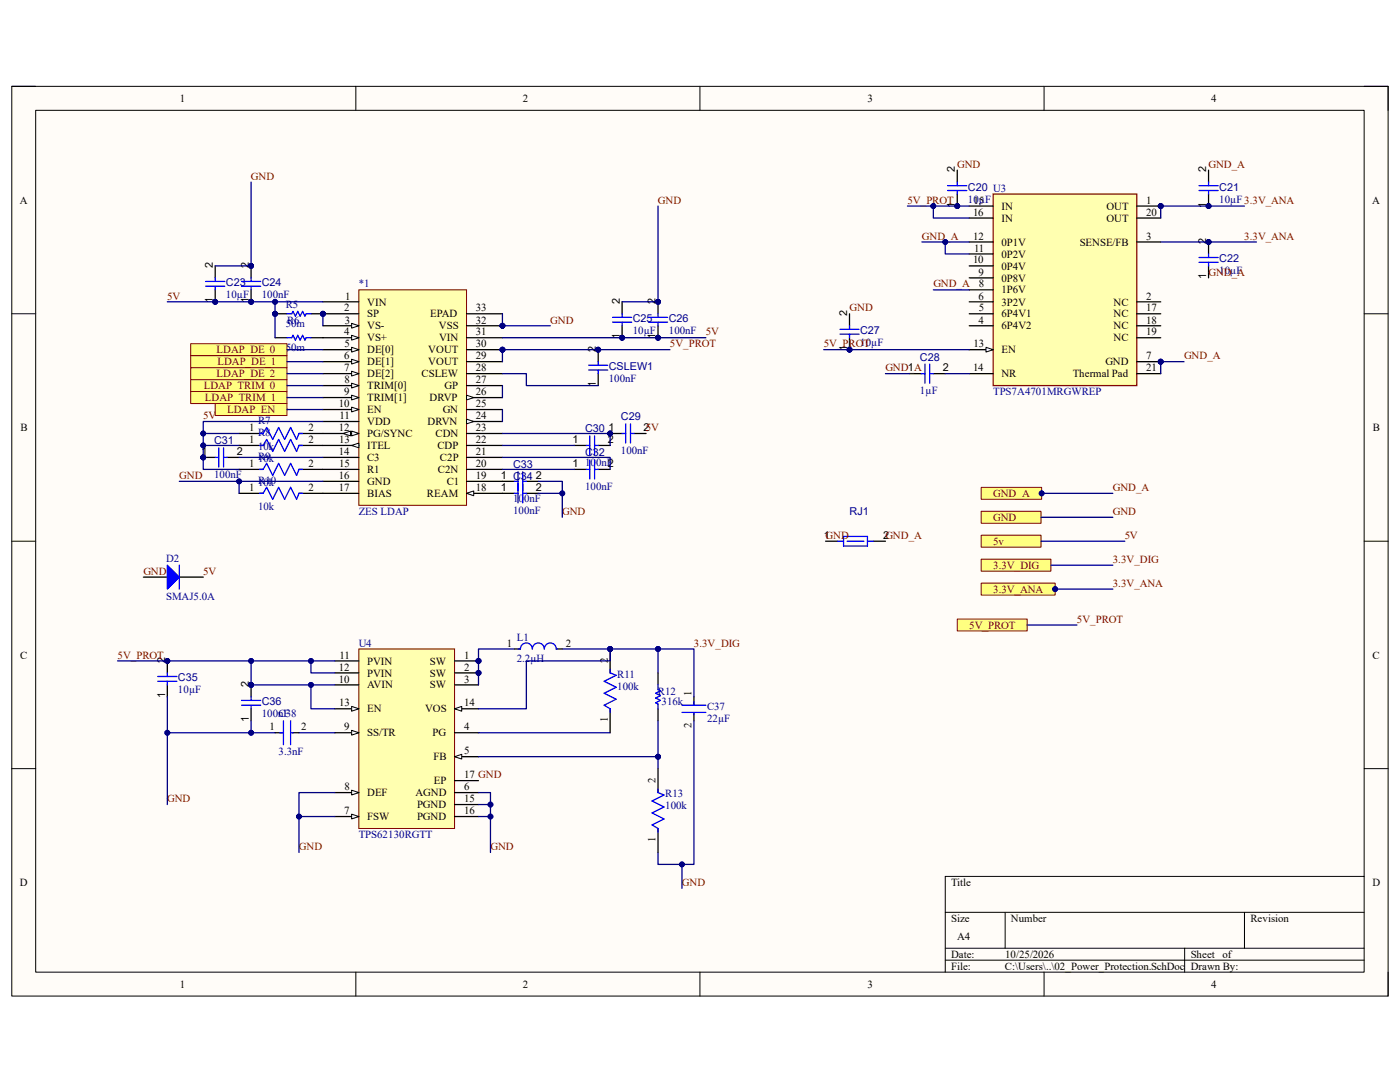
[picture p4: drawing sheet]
<svg xmlns="http://www.w3.org/2000/svg" width="279mm" height="216mm" viewBox="0 0 279 216" stroke-linecap="round" stroke-linejoin="round" font-family="sans-serif">
<defs><g id="words">
<g font-size="2.2">
<text x="35.9" y="20.4">1</text>
<text x="104.4" y="20.4">2</text>
<text x="173.1" y="20.4">3</text>
<text x="241.7" y="20.4">4</text>
<text x="190.6" y="34.4" transform="rotate(-90 190.6 34.4)">2</text>
<text x="240.7" y="34.4" transform="rotate(-90 240.7 34.4)">2</text>
<text x="3.9" y="40.6">A</text>
<text x="190.6" y="41.4" transform="rotate(-90 190.6 41.4)">1</text>
<text x="194.3" y="40.6">15</text>
<text x="199.9" y="41.9">IN</text>
<text x="220.8" y="41.9">OUT</text>
<text x="228.8" y="40.6">1</text>
<text x="240.7" y="41.4" transform="rotate(-90 240.7 41.4)">1</text>
<text x="273.9" y="40.6">A</text>
<text x="194.2" y="43.1">16</text>
<text x="194.2" y="47.8">12</text>
<text x="199.9" y="44.2">IN</text>
<text x="220.8" y="44.2">OUT</text>
<text x="228.8" y="43.1">20</text>
<text x="228.8" y="47.8">3</text>
<text x="42.5" y="53.6" transform="rotate(-90 42.5 53.6)">2</text>
<text x="49.7" y="53.6" transform="rotate(-90 49.7 53.6)">2</text>
<text x="194.2" y="52.6">10</text>
<text x="194.4" y="50.2">11</text>
<text x="199.9" y="49">0P1V</text>
<text x="199.9" y="51.4">0P2V</text>
<text x="199.9" y="53.8">0P4V</text>
<text x="215.5" y="49">SENSE/FB</text>
<text x="240.7" y="48.8" transform="rotate(-90 240.7 48.8)">2</text>
<text x="68.9" y="59.8">1</text>
<text x="195.3" y="55">9</text>
<text x="195.3" y="59.8">6</text>
<text x="195.3" y="57.4">8</text>
<text x="199.9" y="56.2">0P8V</text>
<text x="199.9" y="58.5">1P6V</text>
<text x="228.8" y="59.8">2</text>
<text x="240.7" y="55.8" transform="rotate(-90 240.7 55.8)">1</text>
<text x="42.5" y="60.5" transform="rotate(-90 42.5 60.5)">1</text>
<text x="49.7" y="60.5" transform="rotate(-90 49.7 60.5)">1</text>
<text x="68.7" y="62.1">2</text>
<text x="68.8" y="64.6">3</text>
<text x="73.3" y="61">VIN</text>
<text x="73.3" y="63.3">SP</text>
<text x="73.3" y="65.7">VS-</text>
<text x="85.9" y="63.3">EPAD</text>
<text x="87.6" y="65.7">VSS</text>
<text x="95" y="64.6">32</text>
<text x="95" y="62.1">33</text>
<text x="123.7" y="60.7" transform="rotate(-90 123.7 60.7)">2</text>
<text x="130.9" y="60.7" transform="rotate(-90 130.9 60.7)">2</text>
<text x="169.1" y="63.1" transform="rotate(-90 169.1 63.1)">2</text>
<text x="195.3" y="64.6">4</text>
<text x="195.3" y="62.1">5</text>
<text x="199.9" y="61">3P2V</text>
<text x="199.9" y="63.3">6P4V1</text>
<text x="199.9" y="65.7">6P4V2</text>
<text x="222.2" y="61">NC</text>
<text x="222.2" y="63.3">NC</text>
<text x="222.2" y="65.7">NC</text>
<text x="228.8" y="62.1">17</text>
<text x="228.8" y="64.6">18</text>
<text x="68.7" y="66.9">4</text>
<text x="68.7" y="71.7">6</text>
<text x="68.7" y="69.3">5</text>
<text x="73.3" y="68.1">VS+</text>
<text x="73.3" y="70.5">DE[0]</text>
<text x="85.5" y="70.5">VOUT</text>
<text x="87.6" y="68.1">VIN</text>
<text x="95" y="71.7">29</text>
<text x="95" y="69.3">30</text>
<text x="95" y="66.9">31</text>
<text x="118.9" y="70.2" transform="rotate(-90 118.9 70.2)">2</text>
<text x="123.7" y="67.7" transform="rotate(-90 123.7 67.7)">1</text>
<text x="130.9" y="67.7" transform="rotate(-90 130.9 67.7)">1</text>
<text x="169.1" y="70.1" transform="rotate(-90 169.1 70.1)">1</text>
<text x="194.3" y="69.3">13</text>
<text x="199.9" y="70.5">EN</text>
<text x="222.2" y="68.1">NC</text>
<text x="228.8" y="66.9">19</text>
<text x="228.8" y="71.7">7</text>
<text x="68.7" y="74.1">7</text>
<text x="68.7" y="76.5">8</text>
<text x="73.3" y="72.9">DE[1]</text>
<text x="73.3" y="75.3">DE[2]</text>
<text x="73.3" y="77.7">TRIM[0]</text>
<text x="84.1" y="75.3">CSLEW</text>
<text x="85.5" y="72.9">VOUT</text>
<text x="88.7" y="77.7">GP</text>
<text x="95" y="76.5">27</text>
<text x="95" y="74.1">28</text>
<text x="118.9" y="77.3" transform="rotate(-90 118.9 77.3)">1</text>
<text x="181.1" y="74.1">1</text>
<text x="188.2" y="74.1">2</text>
<text x="194.2" y="74.1">14</text>
<text x="199.9" y="75.3">NR</text>
<text x="214.1" y="75.3">Thermal Pad</text>
<text x="220.6" y="72.9">GND</text>
<text x="228.8" y="74.1">21</text>
<text x="67.6" y="81.3">10</text>
<text x="67.8" y="83.7">11</text>
<text x="68.7" y="78.9">9</text>
<text x="73.3" y="80.1">TRIM[1]</text>
<text x="73.3" y="82.5">EN</text>
<text x="85.7" y="80.1">DRVP</text>
<text x="88.3" y="82.5">GN</text>
<text x="95" y="83.7">24</text>
<text x="95" y="81.3">25</text>
<text x="95" y="78.9">26</text>
<text x="4.1" y="86">B</text>
<text x="49.7" y="88.4">1</text>
<text x="49.7" y="86">1</text>
<text x="61.6" y="88.4">2</text>
<text x="61.6" y="86">2</text>
<text x="67.6" y="86">12</text>
<text x="67.7" y="88.4">13</text>
<text x="73.3" y="84.8">VDD</text>
<text x="73.3" y="87.2">PG/SYNC</text>
<text x="73.3" y="89.6">ITEL</text>
<text x="85.3" y="84.8">DRVN</text>
<text x="86.9" y="87.2">CDN</text>
<text x="87.3" y="89.6">CDP</text>
<text x="95" y="88.4">22</text>
<text x="95" y="86">23</text>
<text x="114.3" y="88.4">1</text>
<text x="121.3" y="88.4">2</text>
<text x="121.5" y="86.1">1</text>
<text x="128.4" y="86.1">25V</text>
<text x="274" y="86">B</text>
<text x="40.2" y="90.8">1</text>
<text x="47.2" y="90.8">2</text>
<text x="49.7" y="93.2">1</text>
<text x="61.6" y="93.2">2</text>
<text x="67.6" y="90.8">14</text>
<text x="67.6" y="95.6">16</text>
<text x="67.7" y="93.2">15</text>
<text x="73.3" y="92">C3</text>
<text x="73.3" y="94.4">R1</text>
<text x="87.4" y="94.4">C2N</text>
<text x="87.8" y="92">C2P</text>
<text x="95" y="95.6">19</text>
<text x="95" y="93.2">20</text>
<text x="95" y="90.8">21</text>
<text x="99.9" y="95.6">1 C34</text>
<text x="106.9" y="95.6">2</text>
<text x="114.3" y="93.2">1</text>
<text x="121.3" y="93.2">2</text>
<text x="49.7" y="98">1</text>
<text x="61.6" y="98">2</text>
<text x="67.6" y="98">17</text>
<text x="73.3" y="96.8">GND</text>
<text x="73.3" y="99.2">BIAS</text>
<text x="85.2" y="99.2">REAM</text>
<text x="89.2" y="96.8">C1</text>
<text x="95" y="98">18</text>
<text x="99.9" y="98">1</text>
<text x="106.9" y="98">2</text>
<text x="164.4" y="107.5">1GND</text>
<text x="176.2" y="107.5">2GND_A</text>
<text x="4" y="131.4">C</text>
<text x="67.8" y="131.4">11</text>
<text x="92.6" y="131.4">1</text>
<text x="101.1" y="129">1</text>
<text x="112.9" y="129">2</text>
<text x="273.9" y="131.4">C</text>
<text x="32.9" y="132.3" transform="rotate(-90 32.9 132.3)">2</text>
<text x="49.7" y="137.1" transform="rotate(-90 49.7 137.1)">2</text>
<text x="67.6" y="136.2">10</text>
<text x="67.6" y="133.8">12</text>
<text x="73.3" y="137.4">AVIN</text>
<text x="73.3" y="132.6">PVIN</text>
<text x="73.3" y="135">PVIN</text>
<text x="85.8" y="132.6">SW</text>
<text x="85.8" y="135">SW</text>
<text x="85.8" y="137.4">SW</text>
<text x="92.6" y="133.8">2</text>
<text x="92.6" y="136.2">3</text>
<text x="121.3" y="132.3" transform="rotate(-90 121.3 132.3)">2</text>
<text x="32.9" y="139.4" transform="rotate(-90 32.9 139.4)">1</text>
<text x="67.7" y="141">13</text>
<text x="73.3" y="142.2">EN</text>
<text x="84.8" y="142.2">VOS</text>
<text x="92.6" y="141">14</text>
<text x="138" y="138.8" transform="rotate(-90 138 138.8)">1</text>
<text x="49.7" y="144.1" transform="rotate(-90 49.7 144.1)">1</text>
<text x="53.8" y="145.8">1</text>
<text x="60.1" y="145.8">2</text>
<text x="68.7" y="145.8">9</text>
<text x="73.3" y="146.9">SS/TR</text>
<text x="86.3" y="146.9">PG</text>
<text x="92.6" y="145.8">4</text>
<text x="121.3" y="144.1" transform="rotate(-90 121.3 144.1)">1</text>
<text x="138" y="145.3" transform="rotate(-90 138 145.3)">2</text>
<text x="86.5" y="151.7">FB</text>
<text x="92.6" y="150.5">5</text>
<text x="92.6" y="155.3">17 GND</text>
<text x="68.7" y="157.7">8</text>
<text x="73.3" y="158.9">DEF</text>
<text x="82.9" y="158.9">AGND</text>
<text x="83.2" y="161.3">PGND</text>
<text x="86.6" y="156.5">EP</text>
<text x="92.6" y="157.7">6</text>
<text x="92.6" y="160.1">15</text>
<text x="130.9" y="156.3" transform="rotate(-90 130.9 156.3)">2</text>
<text x="68.7" y="162.5">7</text>
<text x="73.3" y="163.7">FSW</text>
<text x="83.2" y="163.7">PGND</text>
<text x="92.6" y="162.5">16</text>
<text x="130.9" y="168" transform="rotate(-90 130.9 168)">1</text>
<text x="4" y="176.8">D</text>
<text x="189.8" y="176.8">Title</text>
<text x="273.9" y="176.8">D</text>
<text x="189.8" y="184">Size</text>
<text x="201.8" y="184">Number</text>
<text x="249.6" y="184">Revision</text>
<text x="189.8" y="191.1">Date:</text>
<text x="191" y="187.5">A4</text>
<text x="200.6" y="191.1">10/25/2026</text>
<text x="237.6" y="191.1">Sheet of</text>
<text x="35.9" y="197.1">1</text>
<text x="104.4" y="197.1">2</text>
<text x="173.1" y="197.1">3</text>
<text x="189.8" y="193.5">File:</text>
<text x="200.6" y="193.5">C:\Users\..\02_Power_Protection.SchDoc Drawn By:</text>
<text x="241.7" y="197.1">4</text>
</g>
<g font-size="2.2" fill="#800000">
<text x="50.1" y="35.9">GND</text>
<text x="191" y="33.5">GND</text>
<text x="241.2" y="33.5">GND_A</text>
<text x="131.3" y="40.6">GND</text>
<text x="181.1" y="40.6">5V_PROT</text>
<text x="184" y="47.8">GND_A</text>
<text x="248.3" y="47.8">3.3V_ANA</text>
<text x="33.4" y="59.8">5V</text>
<text x="186.3" y="57.4">GND_A</text>
<text x="241.2" y="55">GND_A</text>
<text x="109.8" y="64.6">GND</text>
<text x="169.5" y="62.1">GND</text>
<text x="43.2" y="70.5">LDAP_DE_0</text>
<text x="133.7" y="69.3">5V_PROT</text>
<text x="140.8" y="66.9">5V</text>
<text x="164.4" y="69.3">5V_PROT</text>
<text x="236.3" y="71.7">GND_A</text>
<text x="40.7" y="77.7">LDAP_TRIM_0</text>
<text x="43.2" y="75.3">LDAP_DE_2</text>
<text x="43.4" y="72.9">LDAP_DE_1</text>
<text x="176.7" y="74.1">GND_A</text>
<text x="40.6" y="83.7">5V</text>
<text x="40.9" y="80.1">LDAP_TRIM_1</text>
<text x="45.3" y="82.5">LDAP_EN</text>
<text x="35.8" y="95.6">GND</text>
<text x="198.2" y="99.2">GND_A</text>
<text x="222.1" y="98">GND_A</text>
<text x="112.2" y="102.7">GND</text>
<text x="198.2" y="104">GND</text>
<text x="222.1" y="102.7">GND</text>
<text x="224.5" y="107.5">5V</text>
<text x="198.2" y="108.7">5v</text>
<text x="198.2" y="113.5">3.3V_DIG</text>
<text x="222.1" y="112.3">3.3V_DIG</text>
<text x="28.6" y="114.7">GND</text>
<text x="40.6" y="114.7">5V</text>
<text x="198.2" y="118.3">3.3V_ANA</text>
<text x="222.1" y="117.1">3.3V_ANA</text>
<text x="193.4" y="125.4">5V_PROT</text>
<text x="214.9" y="124.2">5V_PROT</text>
<text x="23.5" y="131.4">5V_PROT</text>
<text x="138.5" y="129">3.3V_DIG</text>
<text x="33.4" y="160.1">GND</text>
<text x="59.6" y="169.6">GND</text>
<text x="97.9" y="169.6">GND</text>
<text x="136.1" y="176.8">GND</text>
</g>
<g font-size="2.2" fill="#000080">
<text x="193.2" y="40.4">10µF</text>
<text x="193.2" y="38.1">C20 U3</text>
<text x="243.3" y="40.4">10µF3.3V_ANA</text>
<text x="243.3" y="38.1">C21</text>
<text x="243.3" y="52.4">C22</text>
<text x="45.1" y="59.5">10µF</text>
<text x="45.1" y="57.2">C23</text>
<text x="52.2" y="59.5">100nF</text>
<text x="52.2" y="57.2">C24</text>
<text x="71.6" y="57.4">*1</text>
<text x="243.3" y="54.7">10µF</text>
<text x="57" y="65.2">50m</text>
<text x="57" y="61.4">R5</text>
<text x="57.3" y="64.6">R6</text>
<text x="126.3" y="64.3">C25</text>
<text x="133.5" y="64.3">C26</text>
<text x="57" y="70">50m</text>
<text x="126.3" y="66.7">10µF</text>
<text x="133.5" y="66.7">100nF</text>
<text x="171.7" y="69.1">10µF</text>
<text x="171.7" y="66.7">C27</text>
<text x="183.6" y="72">C28</text>
<text x="121.5" y="76.2">100nF</text>
<text x="121.5" y="73.9">CSLEW1</text>
<text x="123.9" y="83.9">C29</text>
<text x="183.6" y="78.6">1µF</text>
<text x="198.2" y="78.9">TPS7A4701MRGWREP</text>
<text x="42.7" y="88.7">C31</text>
<text x="51.5" y="87">R8</text>
<text x="51.5" y="89.9">10k</text>
<text x="51.5" y="84.6">R7</text>
<text x="116.8" y="86.3">C30</text>
<text x="42.7" y="95.3">100nF</text>
<text x="51.5" y="91.8">R9</text>
<text x="51.5" y="92.2">10k</text>
<text x="102.4" y="93.5">C33</text>
<text x="116.8" y="93">100nF</text>
<text x="116.8" y="91.1">C32</text>
<text x="123.9" y="90.6">100nF</text>
<text x="51.5" y="97">10k</text>
<text x="51.5" y="101.8">10k</text>
<text x="51.5" y="96.6">R10</text>
<text x="102.4" y="100.1">100nF</text>
<text x="116.8" y="97.7">100nF</text>
<text x="71.6" y="102.7">ZES LDAP</text>
<text x="102.4" y="102.5">100nF</text>
<text x="169.5" y="102.8">RJ1</text>
<text x="33.1" y="112.1">D2</text>
<text x="33.1" y="119.7">SMAJ5.0A</text>
<text x="71.6" y="129">U4</text>
<text x="103.1" y="127.8">L1</text>
<text x="35.5" y="136">C35</text>
<text x="103.1" y="132.1">2.2µH</text>
<text x="123.2" y="137.6">100k</text>
<text x="123.2" y="135.3">R11</text>
<text x="35.5" y="138.3">10µF</text>
<text x="52.2" y="143.1">100nF</text>
<text x="52.2" y="140.8">C36</text>
<text x="55.6" y="143.1">C38</text>
<text x="131.3" y="138.6">R12</text>
<text x="132" y="140.7">316k</text>
<text x="141.1" y="141.7">C37</text>
<text x="141.1" y="144.1">22µF</text>
<text x="55.6" y="150.7">3.3nF</text>
<text x="132.8" y="161.5">100k</text>
<text x="132.8" y="159.1">R13</text>
<text x="71.6" y="167.3">TPS62130RGTT</text>
</g>
</g></defs>
<path d="M2.3 17.2h274.7v181.6h-274.7z" fill-rule="evenodd" fill="#fffcf8"/>
<path d="M2.3 17.2h274.7v181.6h-274.7z" fill="none" stroke="#000" stroke-width=".2"/>
<path d="M7.1 22h265.1v172h-265.1z" fill-rule="evenodd" fill="#fffcf8"/>
<g fill="none" stroke="#000" stroke-width=".2">
<path d="M2.3 17.2h4.8M71 17.2v4.8M139.7 17.2v4.8M208.4 17.2v4.8M272.2 17.2h4.8v4.8M7.1 22h265.1v172h-265.1zM2.3 62.6h4.8M272.2 62.6h4.8M2.3 108h4.8M272.2 108h4.8M2.3 153.4h4.8M272.2 153.4h4.8"/>
<path d="M272.2 174.9h-83.6v19.1M71 194v4.8M139.7 194v4.8M188.6 182h83.6M188.6 189.2h83.6M188.6 191.6h83.6M200.6 182v7.2M208.4 194v4.8M236.4 189.2v4.8M248.4 182v7.2M277 194v4.8"/>
</g>
<circle cx="64.4" cy="62.6" r=".48" fill="#000080"/>
<circle cx="64.4" cy="62.6" r=".48" fill="none" stroke="#000080" stroke-width=".2"/>
<circle cx="100.3" cy="69.8" r=".48" fill="#000080"/>
<circle cx="100.3" cy="69.8" r=".48" fill="none" stroke="#000080" stroke-width=".2"/>
<circle cx="100.3" cy="65" r=".48" fill="#000080"/>
<circle cx="100.3" cy="65" r=".48" fill="none" stroke="#000080" stroke-width=".2"/>
<path d="M71.6 57.8h21.5v43h-21.5z" fill-rule="evenodd" fill="#ffffb0"/>
<path d="M71.6 57.8h21.5v43h-21.5z" fill="none" stroke="#800000" stroke-width=".2"/>
<path d="M64.4 60.2h7.2M64.4 62.6h7.2" fill="none" stroke="#000" stroke-width=".25"/>
<circle cx="64.4" cy="62.6" r=".48" fill="#000080"/>
<circle cx="64.4" cy="62.6" r=".48" fill="none" stroke="#000080" stroke-width=".2"/>
<path d="M64.4 65h7.2" fill="none" stroke="#000" stroke-width=".25"/>
<path d="M70.2 64.5l1.4 .5-1.4 .5z" fill="#f8fcff"/>
<path d="M70.2 64.5l1.4 .5-1.4 .5z" fill="none" stroke="#000" stroke-width=".2"/>
<path d="M64.4 67.4h7.2" fill="none" stroke="#000" stroke-width=".25"/>
<path d="M70.2 66.9l1.4 .5-1.4 .5z" fill="#f8fcff"/>
<path d="M70.2 66.9l1.4 .5-1.4 .5z" fill="none" stroke="#000" stroke-width=".2"/>
<path d="M64.4 69.8h7.2" fill="none" stroke="#000" stroke-width=".25"/>
<path d="M70.2 69.3l1.4 .5-1.4 .5z" fill="#f8fcff"/>
<path d="M70.2 69.3l1.4 .5-1.4 .5z" fill="none" stroke="#000" stroke-width=".2"/>
<path d="M64.4 72.2h7.2" fill="none" stroke="#000" stroke-width=".25"/>
<path d="M70.2 71.7l1.4 .5-1.4 .4z" fill="#f8fcff"/>
<path d="M70.2 71.7l1.4 .5-1.4 .4z" fill="none" stroke="#000" stroke-width=".2"/>
<path d="M64.4 74.6h7.2" fill="none" stroke="#000" stroke-width=".25"/>
<path d="M70.2 74.1l1.4 .5-1.4 .4z" fill="#f8fcff"/>
<path d="M70.2 74.1l1.4 .5-1.4 .4z" fill="none" stroke="#000" stroke-width=".2"/>
<path d="M64.4 76.9h7.2" fill="none" stroke="#000" stroke-width=".25"/>
<path d="M70.2 76.5l1.4 .4-1.4 .5z" fill="#f8fcff"/>
<path d="M70.2 76.5l1.4 .4-1.4 .5z" fill="none" stroke="#000" stroke-width=".2"/>
<path d="M64.4 79.3h7.2" fill="none" stroke="#000" stroke-width=".25"/>
<path d="M70.2 78.9l1.4 .4-1.4 .5z" fill="#f8fcff"/>
<path d="M70.2 78.9l1.4 .4-1.4 .5z" fill="none" stroke="#000" stroke-width=".2"/>
<path d="M64.4 81.7h7.2" fill="none" stroke="#000" stroke-width=".25"/>
<path d="M70.2 81.2l1.4 .5-1.4 .5z" fill="#f8fcff"/>
<path d="M70.2 81.2l1.4 .5-1.4 .5z" fill="none" stroke="#000" stroke-width=".2"/>
<path d="M64.4 84.1h7.2M64.4 86.5h7.2" fill="none" stroke="#000" stroke-width=".25"/>
<path d="M70.2 86l1.4 .5-1.4 .5z" fill="#f8fcff"/>
<path d="M70.2 86l1.4 .5-1.4 .5z" fill="none" stroke="#000" stroke-width=".2"/>
<path d="M68.5 86.5l1.4-.5v1z" fill="#f8fcff"/>
<path d="M68.5 86.5l1.4-.5v1z" fill="none" stroke="#000" stroke-width=".2"/>
<path d="M64.4 88.9h7.2" fill="none" stroke="#000" stroke-width=".25"/>
<path d="M70.2 88.9l1.4-.5v1z" fill="#f8fcff"/>
<path d="M70.2 88.9l1.4-.5v1z" fill="none" stroke="#000" stroke-width=".2"/>
<path d="M64.4 91.3h7.2M64.4 93.7h7.2M64.4 96h7.2M64.4 98.4h7.2M93.1 98.4h7.2" fill="none" stroke="#000" stroke-width=".25"/>
<path d="M93.1 98.4l1.4-.4v.9z" fill="#f8fcff"/>
<path d="M93.1 98.4l1.4-.4v.9z" fill="none" stroke="#000" stroke-width=".2"/>
<path d="M93.1 96h7.2M93.1 93.7h7.2M93.1 91.3h7.2M93.1 88.9h7.2M93.1 86.5h7.2M93.1 84.1h7.2" fill="none" stroke="#000" stroke-width=".25"/>
<path d="M93.1 83.6l1.4 .5-1.4 .5z" fill="#f8fcff"/>
<path d="M93.1 83.6l1.4 .5-1.4 .5z" fill="none" stroke="#000" stroke-width=".2"/>
<path d="M93.1 79.3h7.2M93.1 81.7h7.2" fill="none" stroke="#000" stroke-width=".25"/>
<path d="M93.1 78.9l1.4 .4-1.4 .5z" fill="#f8fcff"/>
<path d="M93.1 78.9l1.4 .4-1.4 .5z" fill="none" stroke="#000" stroke-width=".2"/>
<path d="M93.1 76.9h7.2M93.1 74.6h7.2M93.1 72.2h7.2M93.1 69.8h7.2" fill="none" stroke="#000" stroke-width=".25"/>
<circle cx="100.3" cy="69.8" r=".48" fill="#000080"/>
<circle cx="100.3" cy="69.8" r=".48" fill="none" stroke="#000080" stroke-width=".2"/>
<path d="M93.1 67.4h7.2M93.1 65h7.2" fill="none" stroke="#000" stroke-width=".25"/>
<circle cx="100.3" cy="65" r=".48" fill="#000080"/>
<circle cx="100.3" cy="65" r=".48" fill="none" stroke="#000080" stroke-width=".2"/>
<path d="M93.1 62.6h7.2" fill="none" stroke="#000" stroke-width=".25"/>
<circle cx="42.9" cy="60.2" r=".48" fill="#000080"/>
<circle cx="42.9" cy="60.2" r=".48" fill="none" stroke="#000080" stroke-width=".2"/>
<path d="M42.9 57.8v2.4" fill="none" stroke="#000" stroke-width=".25"/>
<circle cx="42.9" cy="60.2" r=".48" fill="#000080"/>
<circle cx="42.9" cy="60.2" r=".48" fill="none" stroke="#000080" stroke-width=".2"/>
<path d="M42.9 53.1v2.3" fill="none" stroke="#000" stroke-width=".25"/>
<path d="M41 56.2h3.9M41 57.1h3.9M42.9 55.4v.8M42.9 57.1v.7" fill="none" stroke="#00f" stroke-width=".25"/>
<circle cx="124.2" cy="67.4" r=".48" fill="#000080"/>
<circle cx="124.2" cy="67.4" r=".48" fill="none" stroke="#000080" stroke-width=".2"/>
<path d="M124.2 65v2.4" fill="none" stroke="#000" stroke-width=".25"/>
<circle cx="124.2" cy="67.4" r=".48" fill="#000080"/>
<circle cx="124.2" cy="67.4" r=".48" fill="none" stroke="#000080" stroke-width=".2"/>
<path d="M124.2 60.2v2.4M114.6 88.9h2.4M114.6 93.7h2.4M119.4 88.9h2.4M119.4 93.7h2.4" fill="none" stroke="#000" stroke-width=".25"/>
<path d="M122.2 63.3h3.9M122.2 64.3h3.9M124.2 62.6v.7M124.2 64.3v.7M117 88.9h.7M117 93.7h.7M117.7 87v3.8M117.7 91.8v3.8M118.7 87v3.8M118.7 91.8v3.8M118.7 88.9h.7M118.7 93.7h.7" fill="none" stroke="#00f" stroke-width=".25"/>
<circle cx="40.6" cy="91.3" r=".48" fill="#000080"/>
<circle cx="40.6" cy="91.3" r=".48" fill="none" stroke="#000080" stroke-width=".2"/>
<path d="M40.6 91.3h2.3" fill="none" stroke="#000" stroke-width=".25"/>
<circle cx="40.6" cy="91.3" r=".48" fill="#000080"/>
<circle cx="40.6" cy="91.3" r=".48" fill="none" stroke="#000080" stroke-width=".2"/>
<path d="M45.3 91.3h2.4" fill="none" stroke="#000" stroke-width=".25"/>
<path d="M42.9 91.3h.8M43.7 89.4v3.8M44.6 89.4v3.8M44.6 91.3h.7" fill="none" stroke="#00f" stroke-width=".25"/>
<circle cx="119.4" cy="69.8" r=".48" fill="#000080"/>
<circle cx="119.4" cy="69.8" r=".48" fill="none" stroke="#000080" stroke-width=".2"/>
<path d="M119.4 69.8v2.4M119.4 74.6v2.3" fill="none" stroke="#000" stroke-width=".25"/>
<circle cx="119.4" cy="69.8" r=".48" fill="#000080"/>
<circle cx="119.4" cy="69.8" r=".48" fill="none" stroke="#000080" stroke-width=".2"/>
<path d="M57.3 67.4h.9l.3-.5 .4 1 .5-1 .5 1 .5-1 .5 1 .2-.5h1M117.5 72.9h3.8M117.5 73.8h3.8M119.4 72.2v.7M119.4 73.8v.8M51.8 93.7h.7l.7-1.2 1.2 2.4 1.2-2.4 1.2 2.4 1.2-2.4 1.2 2.4 .5-1.2h.7M51.8 88.9h.7l.7-1.2 1.2 2.4 1.2-2.4 1.2 2.4 1.2-2.4 1.2 2.4 .5-1.2h.7M51.8 86.5h.7l.7-1.2 1.2 2.4 1.2-2.4 1.2 2.4 1.2-2.4 1.2 2.4 .5-1.2h.7" fill="none" stroke="#00f" stroke-width=".25"/>
<path d="M54.9 67.4h2.4M62.1 67.4h2.3M47.7 93.7h4.8M47.7 88.9h4.8M47.7 86.5h4.8M59.7 93.7h4.7M59.7 88.9h4.7M59.7 86.5h4.7" fill="none" stroke="#000" stroke-width=".25"/>
<circle cx="64.4" cy="62.6" r=".48" fill="#000080"/>
<circle cx="64.4" cy="62.6" r=".48" fill="none" stroke="#000080" stroke-width=".2"/>
<circle cx="54.9" cy="62.6" r=".48" fill="#000080"/>
<circle cx="54.9" cy="62.6" r=".48" fill="none" stroke="#000080" stroke-width=".2"/>
<path d="M62.1 62.6h2.3" fill="none" stroke="#000" stroke-width=".25"/>
<circle cx="64.4" cy="62.6" r=".48" fill="#000080"/>
<circle cx="64.4" cy="62.6" r=".48" fill="none" stroke="#000080" stroke-width=".2"/>
<path d="M54.9 62.6h2.4" fill="none" stroke="#000" stroke-width=".25"/>
<circle cx="54.9" cy="62.6" r=".48" fill="#000080"/>
<circle cx="54.9" cy="62.6" r=".48" fill="none" stroke="#000080" stroke-width=".2"/>
<path d="M57.3 62.6h.9l.3-.5 .4 1 .5-1 .5 1 .5-1 .5 1 .2-.5h1M51.8 98.4h.7l.7-1.2 1.2 2.4 1.2-2.4 1.2 2.4 1.2-2.4 1.2 2.4 .5-1.2h.7M102.7 98.4h.7M102.7 96h.7M103.4 94.1v6.3M104.3 98.4h.8M104.3 94.1v6.3M104.3 96h.8" fill="none" stroke="#00f" stroke-width=".25"/>
<path d="M47.7 98.4h4.8M59.7 98.4h4.7M100.3 98.4h2.4M100.3 96h2.4M105.1 98.4h2.3M105.1 96h2.3" fill="none" stroke="#000" stroke-width=".25"/>
<circle cx="131.3" cy="67.4" r=".48" fill="#000080"/>
<circle cx="131.3" cy="67.4" r=".48" fill="none" stroke="#000080" stroke-width=".2"/>
<circle cx="131.3" cy="60.2" r=".48" fill="#000080"/>
<circle cx="131.3" cy="60.2" r=".48" fill="none" stroke="#000080" stroke-width=".2"/>
<path d="M131.3 65v2.4" fill="none" stroke="#000" stroke-width=".25"/>
<circle cx="131.3" cy="67.4" r=".48" fill="#000080"/>
<circle cx="131.3" cy="67.4" r=".48" fill="none" stroke="#000080" stroke-width=".2"/>
<path d="M131.3 60.2v2.4" fill="none" stroke="#000" stroke-width=".25"/>
<circle cx="131.3" cy="60.2" r=".48" fill="#000080"/>
<circle cx="131.3" cy="60.2" r=".48" fill="none" stroke="#000080" stroke-width=".2"/>
<path d="M129.4 63.3h3.8M129.4 64.3h3.8M131.3 62.6v.7M131.3 64.3v.7" fill="none" stroke="#00f" stroke-width=".25"/>
<circle cx="50.1" cy="60.2" r=".48" fill="#000080"/>
<circle cx="50.1" cy="60.2" r=".48" fill="none" stroke="#000080" stroke-width=".2"/>
<circle cx="50.1" cy="53.1" r=".48" fill="#000080"/>
<circle cx="50.1" cy="53.1" r=".48" fill="none" stroke="#000080" stroke-width=".2"/>
<path d="M50.1 57.8v2.4" fill="none" stroke="#000" stroke-width=".25"/>
<circle cx="50.1" cy="60.2" r=".48" fill="#000080"/>
<circle cx="50.1" cy="60.2" r=".48" fill="none" stroke="#000080" stroke-width=".2"/>
<path d="M50.1 53.1v2.3" fill="none" stroke="#000" stroke-width=".25"/>
<circle cx="50.1" cy="53.1" r=".48" fill="#000080"/>
<circle cx="50.1" cy="53.1" r=".48" fill="none" stroke="#000080" stroke-width=".2"/>
<path d="M48.2 56.2h3.8M48.2 57.1h3.8M50.1 55.4v.8M50.1 57.1v.7" fill="none" stroke="#00f" stroke-width=".25"/>
<circle cx="95.5" cy="131.9" r=".48" fill="#000080"/>
<circle cx="95.5" cy="131.9" r=".48" fill="none" stroke="#000080" stroke-width=".2"/>
<circle cx="95.5" cy="134.3" r=".48" fill="#000080"/>
<circle cx="95.5" cy="134.3" r=".48" fill="none" stroke="#000080" stroke-width=".2"/>
<path d="M71.6 129.5h19.1v35.8h-19.1z" fill-rule="evenodd" fill="#ffffb0"/>
<path d="M71.6 129.5h19.1v35.8h-19.1z" fill="none" stroke="#800000" stroke-width=".2"/>
<path d="M90.7 131.9h4.8" fill="none" stroke="#000" stroke-width=".25"/>
<circle cx="95.5" cy="131.9" r=".48" fill="#000080"/>
<circle cx="95.5" cy="131.9" r=".48" fill="none" stroke="#000080" stroke-width=".2"/>
<path d="M90.7 134.3h4.8" fill="none" stroke="#000" stroke-width=".25"/>
<circle cx="95.5" cy="134.3" r=".48" fill="#000080"/>
<circle cx="95.5" cy="134.3" r=".48" fill="none" stroke="#000080" stroke-width=".2"/>
<path d="M90.7 136.7h4.8M90.7 146.2h4.8M90.7 151h4.8" fill="none" stroke="#000" stroke-width=".25"/>
<path d="M90.7 151l1.4-.5v1z" fill="#f8fcff"/>
<path d="M90.7 151l1.4-.5v1z" fill="none" stroke="#000" stroke-width=".2"/>
<path d="M90.7 158.2h4.8M66.8 162.9h4.8" fill="none" stroke="#000" stroke-width=".25"/>
<path d="M70.2 162.5l1.4 .4-1.4 .5z" fill="#f8fcff"/>
<path d="M70.2 162.5l1.4 .4-1.4 .5z" fill="none" stroke="#000" stroke-width=".2"/>
<path d="M66.8 158.2h4.8" fill="none" stroke="#000" stroke-width=".25"/>
<path d="M70.2 157.7l1.4 .5-1.4 .4z" fill="#f8fcff"/>
<path d="M70.2 157.7l1.4 .5-1.4 .4z" fill="none" stroke="#000" stroke-width=".2"/>
<path d="M66.8 146.2h4.8" fill="none" stroke="#000" stroke-width=".25"/>
<path d="M70.2 145.7l1.4 .5-1.4 .5z" fill="#f8fcff"/>
<path d="M70.2 145.7l1.4 .5-1.4 .5z" fill="none" stroke="#000" stroke-width=".2"/>
<path d="M66.8 136.7h4.8M66.8 131.9h4.8M66.8 134.3h4.8M66.8 141.4h4.8" fill="none" stroke="#000" stroke-width=".25"/>
<path d="M70.2 141l1.4 .4-1.4 .5z" fill="#f8fcff"/>
<path d="M70.2 141l1.4 .4-1.4 .5z" fill="none" stroke="#000" stroke-width=".2"/>
<path d="M90.7 141.4h4.8" fill="none" stroke="#000" stroke-width=".25"/>
<path d="M90.7 141.4l1.4-.4v.9z" fill="#f8fcff"/>
<path d="M90.7 141.4l1.4-.4v.9z" fill="none" stroke="#000" stroke-width=".2"/>
<path d="M102.7 129.5h1.2M111 129.5h1.2M90.7 155.8h4.8M90.7 160.5h4.8M90.7 162.9h4.8" fill="none" stroke="#000" stroke-width=".25"/>
<path d="M103.4 129.5h.5a1.19 1.19 0 0 1 1.1-1.2 1.19 1.19 0 0 1 1.2 1.2 1.2 1.2 0 0 1 1.2-1.2 1.2 1.2 0 0 1 1.2 1.2 1.19 1.19 0 0 1 1.2-1.2 1.19 1.19 0 0 1 1.2 1.2h.3" fill="none" stroke="#00f" stroke-width=".25"/>
<circle cx="50.1" cy="136.7" r=".48" fill="#000080"/>
<circle cx="50.1" cy="136.7" r=".48" fill="none" stroke="#000080" stroke-width=".2"/>
<path d="M50.1 136.7v2.3M50.1 141.4v2.4" fill="none" stroke="#000" stroke-width=".25"/>
<circle cx="50.1" cy="136.7" r=".48" fill="#000080"/>
<circle cx="50.1" cy="136.7" r=".48" fill="none" stroke="#000080" stroke-width=".2"/>
<path d="M48.2 139.8h3.8M50.1 139v.8M48.2 140.7h3.8M50.1 140.7v.7" fill="none" stroke="#00f" stroke-width=".25"/>
<circle cx="33.4" cy="131.9" r=".48" fill="#000080"/>
<circle cx="33.4" cy="131.9" r=".48" fill="none" stroke="#000080" stroke-width=".2"/>
<path d="M33.4 131.9v2.4M33.4 136.7v2.3" fill="none" stroke="#000" stroke-width=".25"/>
<circle cx="33.4" cy="131.9" r=".48" fill="#000080"/>
<circle cx="33.4" cy="131.9" r=".48" fill="none" stroke="#000080" stroke-width=".2"/>
<path d="M31.5 135h3.8M31.5 135.9h3.8M33.4 134.3v.7M33.4 135.9v.8M55.8 146.2h.8M56.6 143.8v4.8M58 143.8v4.8M58.2 146.2h.3M136.1 140.7h4.8M136.1 142.2h4.8M138.5 140v.7M138.5 142.4v.2" fill="none" stroke="#00f" stroke-width=".25"/>
<path d="M138.5 139v1.7M54.9 146.2h1.7M58.2 146.2h1.5M138.5 142.4v1.4" fill="none" stroke="#000" stroke-width=".25"/>
<circle cx="121.8" cy="129.5" r=".48" fill="#000080"/>
<circle cx="121.8" cy="129.5" r=".48" fill="none" stroke="#000080" stroke-width=".2"/>
<path d="M121.8 129.5v4.8M121.8 141.4v4.8" fill="none" stroke="#000" stroke-width=".25"/>
<circle cx="121.8" cy="129.5" r=".48" fill="#000080"/>
<circle cx="121.8" cy="129.5" r=".48" fill="none" stroke="#000080" stroke-width=".2"/>
<path d="M121.8 133.6v.7l1.2 .4-2.4 1.2 2.4 1.2-2.4 1.2 2.4 1.2-2.4 1.2 1.2 .7v.8M131.3 136.7v.9l.5 .2-1 .5 1 .5-1 .5 1 .5-1 .4 .5 .3v.9M131.3 157.4v.8l1.2 .4-2.4 1.2 2.4 1.2-2.4 1.2 2.4 1.2-2.4 1.2 1.2 .7v.7" fill="none" stroke="#00f" stroke-width=".25"/>
<path d="M131.3 134.3v2.4M131.3 141.4v2.4M131.3 153.4v4.8M131.3 165.3v4.8" fill="none" stroke="#000" stroke-width=".25"/>
<circle cx="231.6" cy="41.1" r=".48" fill="#000080"/>
<circle cx="231.6" cy="41.1" r=".48" fill="none" stroke="#000080" stroke-width=".2"/>
<circle cx="231.6" cy="72.2" r=".48" fill="#000080"/>
<circle cx="231.6" cy="72.2" r=".48" fill="none" stroke="#000080" stroke-width=".2"/>
<path d="M198.2 38.7h28.7v38.2h-28.7z" fill-rule="evenodd" fill="#ffffb0"/>
<path d="M198.2 38.7h28.7v38.2h-28.7z" fill="none" stroke="#800000" stroke-width=".25"/>
<path d="M226.9 41.1h4.7" fill="none" stroke="#000" stroke-width=".25"/>
<circle cx="231.6" cy="41.1" r=".48" fill="#000080"/>
<circle cx="231.6" cy="41.1" r=".48" fill="none" stroke="#000080" stroke-width=".2"/>
<path d="M193.4 43.5h4.8M193.4 41.1h4.8M193.4 48.3h4.8M193.4 50.7h4.8M193.4 53.1h4.8M193.4 55.4h4.8M193.4 57.8h4.8M226.9 43.5h4.7M193.4 60.2h4.8M193.4 62.6h4.8M193.4 65h4.8M193.4 69.8h4.8" fill="none" stroke="#000" stroke-width=".25"/>
<path d="M196.8 69.3l1.4 .5-1.4 .5z" fill="#f8fcff"/>
<path d="M196.8 69.3l1.4 .5-1.4 .5z" fill="none" stroke="#000" stroke-width=".2"/>
<path d="M226.9 48.3h4.7M193.4 74.6h4.8M226.9 74.6h4.7M226.9 60.2h4.7M226.9 62.6h4.7M226.9 65h4.7M226.9 67.4h4.7M226.9 72.2h4.7" fill="none" stroke="#000" stroke-width=".25"/>
<circle cx="231.6" cy="72.2" r=".48" fill="#000080"/>
<circle cx="231.6" cy="72.2" r=".48" fill="none" stroke="#000080" stroke-width=".2"/>
<path d="M181.5 74.6h2.4M186.3 74.6h2.3" fill="none" stroke="#000" stroke-width=".25"/>
<path d="M183.9 74.6h.7M184.6 72.6v3.9M185.5 72.6v3.9M185.5 74.6h.8" fill="none" stroke="#00f" stroke-width=".25"/>
<circle cx="191" cy="41.1" r=".48" fill="#000080"/>
<circle cx="191" cy="41.1" r=".48" fill="none" stroke="#000080" stroke-width=".2"/>
<path d="M191 38.7v2.4" fill="none" stroke="#000" stroke-width=".25"/>
<circle cx="191" cy="41.1" r=".48" fill="#000080"/>
<circle cx="191" cy="41.1" r=".48" fill="none" stroke="#000080" stroke-width=".2"/>
<path d="M191 34v2.3" fill="none" stroke="#000" stroke-width=".25"/>
<path d="M189.1 37.1h3.8M189.1 38h3.8M191 36.3v.8M191 38v.7" fill="none" stroke="#00f" stroke-width=".25"/>
<circle cx="169.5" cy="69.8" r=".48" fill="#000080"/>
<circle cx="169.5" cy="69.8" r=".48" fill="none" stroke="#000080" stroke-width=".2"/>
<path d="M169.5 67.4v2.4" fill="none" stroke="#000" stroke-width=".25"/>
<circle cx="169.5" cy="69.8" r=".48" fill="#000080"/>
<circle cx="169.5" cy="69.8" r=".48" fill="none" stroke="#000080" stroke-width=".2"/>
<path d="M169.5 62.6v2.4" fill="none" stroke="#000" stroke-width=".25"/>
<path d="M167.6 65.7h3.8M167.6 66.7h3.8M169.5 65v.7M169.5 66.7v.7" fill="none" stroke="#00f" stroke-width=".25"/>
<circle cx="241.2" cy="41.1" r=".48" fill="#000080"/>
<circle cx="241.2" cy="41.1" r=".48" fill="none" stroke="#000080" stroke-width=".2"/>
<path d="M241.2 38.7v2.4" fill="none" stroke="#000" stroke-width=".25"/>
<circle cx="241.2" cy="41.1" r=".48" fill="#000080"/>
<circle cx="241.2" cy="41.1" r=".48" fill="none" stroke="#000080" stroke-width=".2"/>
<path d="M241.2 34v2.3" fill="none" stroke="#000" stroke-width=".25"/>
<path d="M239.3 37.1h3.8M239.3 38h3.8M241.2 36.3v.8M241.2 38v.7" fill="none" stroke="#00f" stroke-width=".25"/>
<circle cx="241.2" cy="48.3" r=".48" fill="#000080"/>
<circle cx="241.2" cy="48.3" r=".48" fill="none" stroke="#000080" stroke-width=".2"/>
<path d="M241.2 48.3v2.4M241.2 53.1v2.3" fill="none" stroke="#000" stroke-width=".25"/>
<circle cx="241.2" cy="48.3" r=".48" fill="#000080"/>
<circle cx="241.2" cy="48.3" r=".48" fill="none" stroke="#000080" stroke-width=".2"/>
<path d="M239.3 51.4h3.8M239.3 52.3h3.8M241.2 50.7v.7M241.2 52.3v.8M167.2 108h1.1M168.3 107h4.8v2h-4.8zM169.1 108h3.3M173.1 108h1.2" fill="none" stroke="#00f" stroke-width=".25"/>
<path d="M28.6 115.2h4.8M35.8 115.2h4.8M164.8 108h2.4M174.3 108h2.4" fill="none" stroke="#000" stroke-width=".25"/>
<path d="M33.4 112.8l2.4 2.4-2.4 2.3z" fill="#00f"/>
<path d="M33.4 112.8l2.4 2.4-2.4 2.3zM35.8 112.8v4.7" fill="none" stroke="#00f" stroke-width=".25"/>
<path d="M38.1 68.6h19.2v2.4h-19.2z" fill-rule="evenodd" fill="#ffff80"/>
<path d="M38.1 68.6h19.2v2.4h-19.2z" fill="none" stroke="#800000" stroke-width=".2"/>
<path d="M38.1 75.7h19.2v2.4h-19.2z" fill-rule="evenodd" fill="#ffff80"/>
<path d="M38.1 75.7h19.2v2.4h-19.2z" fill="none" stroke="#800000" stroke-width=".2"/>
<circle cx="121.8" cy="86.5" r=".48" fill="#000080"/>
<circle cx="121.8" cy="86.5" r=".48" fill="none" stroke="#000080" stroke-width=".2"/>
<path d="M121.8 86.5h2.4" fill="none" stroke="#000" stroke-width=".25"/>
<circle cx="121.8" cy="86.5" r=".48" fill="#000080"/>
<circle cx="121.8" cy="86.5" r=".48" fill="none" stroke="#000080" stroke-width=".2"/>
<path d="M126.5 86.5h2.4" fill="none" stroke="#000" stroke-width=".25"/>
<path d="M124.2 86.5h.7M124.9 84.6v3.8M125.8 84.6v3.8M125.8 86.5h.7" fill="none" stroke="#00f" stroke-width=".25"/>
<path d="M38.1 78.1h19.2v2.4h-19.2z" fill-rule="evenodd" fill="#ffff80"/>
<path d="M38.1 78.1h19.2v2.4h-19.2z" fill="none" stroke="#800000" stroke-width=".2"/>
<path d="M38.1 73.4h19.2v2.3h-19.2z" fill-rule="evenodd" fill="#ffff80"/>
<path d="M38.1 73.4h19.2v2.3h-19.2z" fill="none" stroke="#800000" stroke-width=".2"/>
<path d="M38.1 71h19.2v2.4h-19.2z" fill-rule="evenodd" fill="#ffff80"/>
<path d="M38.1 71h19.2v2.4h-19.2z" fill="none" stroke="#800000" stroke-width=".2"/>
<path d="M195.8 97.3h12.1v2.3h-12.1z" fill-rule="evenodd" fill="#ffff80"/>
<path d="M195.8 97.3h12.1v2.3h-12.1z" fill="none" stroke="#800000" stroke-width=".2"/>
<circle cx="207.9" cy="98.4" r=".48" fill="#000080"/>
<circle cx="207.9" cy="98.4" r=".48" fill="none" stroke="#000080" stroke-width=".2"/>
<path d="M195.8 102h12v2.4h-12z" fill-rule="evenodd" fill="#ffff80"/>
<path d="M195.8 102h12v2.4h-12z" fill="none" stroke="#800000" stroke-width=".2"/>
<path d="M195.8 106.8h12v2.4h-12z" fill-rule="evenodd" fill="#ffff80"/>
<path d="M195.8 106.8h12v2.4h-12z" fill="none" stroke="#800000" stroke-width=".2"/>
<path d="M195.8 111.6h13.9v2.4h-13.9z" fill-rule="evenodd" fill="#ffff80"/>
<path d="M195.8 111.6h13.9v2.4h-13.9z" fill="none" stroke="#800000" stroke-width=".2"/>
<path d="M195.8 116.4h14.8v2.3h-14.8z" fill-rule="evenodd" fill="#ffff80"/>
<path d="M195.8 116.4h14.8v2.3h-14.8z" fill="none" stroke="#800000" stroke-width=".2"/>
<circle cx="210.6" cy="117.6" r=".48" fill="#000080"/>
<circle cx="210.6" cy="117.6" r=".48" fill="none" stroke="#000080" stroke-width=".2"/>
<path d="M191 123.5h14v2.4h-14z" fill-rule="evenodd" fill="#ffff80"/>
<path d="M191 123.5h14v2.4h-14z" fill="none" stroke="#800000" stroke-width=".2"/>
<path d="M33.4 60.2h31" fill="none" stroke="#000080" stroke-width=".25"/>
<circle cx="42.9" cy="60.2" r=".48" fill="#000080"/>
<circle cx="42.9" cy="60.2" r=".48" fill="none" stroke="#000080" stroke-width=".2"/>
<circle cx="50.1" cy="60.2" r=".48" fill="#000080"/>
<circle cx="50.1" cy="60.2" r=".48" fill="none" stroke="#000080" stroke-width=".2"/>
<circle cx="54.9" cy="60.2" r=".48" fill="#000080"/>
<circle cx="54.9" cy="60.2" r=".48" fill="none" stroke="#000080" stroke-width=".2"/>
<path d="M50.1 36.3v16.8h-7.2" fill="none" stroke="#000080" stroke-width=".25"/>
<circle cx="50.1" cy="53.1" r=".48" fill="#000080"/>
<circle cx="50.1" cy="53.1" r=".48" fill="none" stroke="#000080" stroke-width=".2"/>
<path d="M131.3 41.1v19.1h-7.1" fill="none" stroke="#000080" stroke-width=".25"/>
<circle cx="131.3" cy="60.2" r=".48" fill="#000080"/>
<circle cx="131.3" cy="60.2" r=".48" fill="none" stroke="#000080" stroke-width=".2"/>
<path d="M100.3 67.4h40.6" fill="none" stroke="#000080" stroke-width=".25"/>
<circle cx="124.2" cy="67.4" r=".48" fill="#000080"/>
<circle cx="124.2" cy="67.4" r=".48" fill="none" stroke="#000080" stroke-width=".2"/>
<circle cx="131.3" cy="67.4" r=".48" fill="#000080"/>
<circle cx="131.3" cy="67.4" r=".48" fill="none" stroke="#000080" stroke-width=".2"/>
<path d="M35.8 96h28.6" fill="none" stroke="#000080" stroke-width=".25"/>
<circle cx="47.7" cy="96.1" r=".48" fill="#000080"/>
<circle cx="47.7" cy="96.1" r=".48" fill="none" stroke="#000080" stroke-width=".2"/>
<path d="M100.3 74.6h4.8v2.3h14.3M64.4 84.1h-23.8v7.2" fill="none" stroke="#000080" stroke-width=".25"/>
<circle cx="40.6" cy="86.5" r=".48" fill="#000080"/>
<circle cx="40.6" cy="86.5" r=".48" fill="none" stroke="#000080" stroke-width=".2"/>
<circle cx="40.6" cy="88.9" r=".48" fill="#000080"/>
<circle cx="40.6" cy="88.9" r=".48" fill="none" stroke="#000080" stroke-width=".2"/>
<circle cx="40.6" cy="91.3" r=".48" fill="#000080"/>
<circle cx="40.6" cy="91.3" r=".48" fill="none" stroke="#000080" stroke-width=".2"/>
<path d="M47.7 91.3h16.7M100.3 91.3h21.5v2.4M100.3 86.5h21.5v2.4M100.3 93.7h14.3M100.3 88.9h14.3" fill="none" stroke="#000080" stroke-width=".25"/>
<circle cx="121.8" cy="86.5" r=".48" fill="#000080"/>
<circle cx="121.8" cy="86.5" r=".48" fill="none" stroke="#000080" stroke-width=".2"/>
<path d="M64.4 62.6v2.4" fill="none" stroke="#000080" stroke-width=".25"/>
<circle cx="64.4" cy="62.6" r=".48" fill="#000080"/>
<circle cx="64.4" cy="62.6" r=".48" fill="none" stroke="#000080" stroke-width=".2"/>
<path d="M54.9 62.6v4.8" fill="none" stroke="#000080" stroke-width=".25"/>
<circle cx="54.9" cy="62.6" r=".48" fill="#000080"/>
<circle cx="54.9" cy="62.6" r=".48" fill="none" stroke="#000080" stroke-width=".2"/>
<path d="M54.9 60.2v2.4" fill="none" stroke="#000080" stroke-width=".25"/>
<circle cx="54.9" cy="60.2" r=".48" fill="#000080"/>
<circle cx="54.9" cy="60.2" r=".48" fill="none" stroke="#000080" stroke-width=".2"/>
<circle cx="54.9" cy="62.6" r=".48" fill="#000080"/>
<circle cx="54.9" cy="62.6" r=".48" fill="none" stroke="#000080" stroke-width=".2"/>
<path d="M47.7 96v2.4" fill="none" stroke="#000080" stroke-width=".25"/>
<circle cx="47.7" cy="96.1" r=".48" fill="#000080"/>
<circle cx="47.7" cy="96.1" r=".48" fill="none" stroke="#000080" stroke-width=".2"/>
<path d="M40.6 86.5h7.1" fill="none" stroke="#000080" stroke-width=".25"/>
<circle cx="40.6" cy="86.5" r=".48" fill="#000080"/>
<circle cx="40.6" cy="86.5" r=".48" fill="none" stroke="#000080" stroke-width=".2"/>
<path d="M40.6 88.9h7.1" fill="none" stroke="#000080" stroke-width=".25"/>
<circle cx="40.6" cy="88.9" r=".48" fill="#000080"/>
<circle cx="40.6" cy="88.9" r=".48" fill="none" stroke="#000080" stroke-width=".2"/>
<path d="M40.6 91.3v2.4h7.1" fill="none" stroke="#000080" stroke-width=".25"/>
<circle cx="40.6" cy="91.3" r=".48" fill="#000080"/>
<circle cx="40.6" cy="91.3" r=".48" fill="none" stroke="#000080" stroke-width=".2"/>
<path d="M100.3 76.9v2.4M100.3 81.7v2.4M107.4 96h4.8v2.4h-4.8" fill="none" stroke="#000080" stroke-width=".25"/>
<circle cx="112.2" cy="98.4" r=".48" fill="#000080"/>
<circle cx="112.2" cy="98.4" r=".48" fill="none" stroke="#000080" stroke-width=".2"/>
<path d="M112.2 98.4v4.8" fill="none" stroke="#000080" stroke-width=".25"/>
<circle cx="112.2" cy="98.4" r=".48" fill="#000080"/>
<circle cx="112.2" cy="98.4" r=".48" fill="none" stroke="#000080" stroke-width=".2"/>
<path d="M100.3 65h9.5" fill="none" stroke="#000080" stroke-width=".25"/>
<circle cx="100.3" cy="65" r=".48" fill="#000080"/>
<circle cx="100.3" cy="65" r=".48" fill="none" stroke="#000080" stroke-width=".2"/>
<path d="M100.3 62.6v2.4" fill="none" stroke="#000080" stroke-width=".25"/>
<circle cx="100.3" cy="65" r=".48" fill="#000080"/>
<circle cx="100.3" cy="65" r=".48" fill="none" stroke="#000080" stroke-width=".2"/>
<path d="M100.3 69.8h33.4" fill="none" stroke="#000080" stroke-width=".25"/>
<circle cx="119.4" cy="69.8" r=".48" fill="#000080"/>
<circle cx="119.4" cy="69.8" r=".48" fill="none" stroke="#000080" stroke-width=".2"/>
<circle cx="100.3" cy="69.8" r=".48" fill="#000080"/>
<circle cx="100.3" cy="69.8" r=".48" fill="none" stroke="#000080" stroke-width=".2"/>
<path d="M100.3 69.8v2.4" fill="none" stroke="#000080" stroke-width=".25"/>
<circle cx="100.3" cy="69.8" r=".48" fill="#000080"/>
<circle cx="100.3" cy="69.8" r=".48" fill="none" stroke="#000080" stroke-width=".2"/>
<path d="M23.5 131.9h43.3" fill="none" stroke="#000080" stroke-width=".25"/>
<circle cx="62.1" cy="131.9" r=".48" fill="#000080"/>
<circle cx="62.1" cy="131.9" r=".48" fill="none" stroke="#000080" stroke-width=".2"/>
<circle cx="50.1" cy="131.9" r=".48" fill="#000080"/>
<circle cx="50.1" cy="131.9" r=".48" fill="none" stroke="#000080" stroke-width=".2"/>
<circle cx="33.4" cy="131.9" r=".48" fill="#000080"/>
<circle cx="33.4" cy="131.9" r=".48" fill="none" stroke="#000080" stroke-width=".2"/>
<path d="M62.1 131.9v2.4h4.7" fill="none" stroke="#000080" stroke-width=".25"/>
<circle cx="62.1" cy="131.9" r=".48" fill="#000080"/>
<circle cx="62.1" cy="131.9" r=".48" fill="none" stroke="#000080" stroke-width=".2"/>
<path d="M33.4 139v21.5" fill="none" stroke="#000080" stroke-width=".25"/>
<circle cx="33.4" cy="146.2" r=".48" fill="#000080"/>
<circle cx="33.4" cy="146.2" r=".48" fill="none" stroke="#000080" stroke-width=".2"/>
<path d="M33.4 146.2h21.5M59.7 146.2h7.1" fill="none" stroke="#000080" stroke-width=".25"/>
<circle cx="50.1" cy="146.2" r=".48" fill="#000080"/>
<circle cx="50.1" cy="146.2" r=".48" fill="none" stroke="#000080" stroke-width=".2"/>
<circle cx="33.4" cy="146.2" r=".48" fill="#000080"/>
<circle cx="33.4" cy="146.2" r=".48" fill="none" stroke="#000080" stroke-width=".2"/>
<path d="M50.1 136.7h16.7" fill="none" stroke="#000080" stroke-width=".25"/>
<circle cx="62.1" cy="136.7" r=".48" fill="#000080"/>
<circle cx="62.1" cy="136.7" r=".48" fill="none" stroke="#000080" stroke-width=".2"/>
<circle cx="50.1" cy="136.7" r=".48" fill="#000080"/>
<circle cx="50.1" cy="136.7" r=".48" fill="none" stroke="#000080" stroke-width=".2"/>
<path d="M62.1 136.7v4.7h4.7" fill="none" stroke="#000080" stroke-width=".25"/>
<circle cx="62.1" cy="136.7" r=".48" fill="#000080"/>
<circle cx="62.1" cy="136.7" r=".48" fill="none" stroke="#000080" stroke-width=".2"/>
<path d="M50.1 143.8v2.4" fill="none" stroke="#000080" stroke-width=".25"/>
<circle cx="50.1" cy="146.2" r=".48" fill="#000080"/>
<circle cx="50.1" cy="146.2" r=".48" fill="none" stroke="#000080" stroke-width=".2"/>
<path d="M50.1 131.9v4.8" fill="none" stroke="#000080" stroke-width=".25"/>
<circle cx="50.1" cy="136.7" r=".48" fill="#000080"/>
<circle cx="50.1" cy="136.7" r=".48" fill="none" stroke="#000080" stroke-width=".2"/>
<circle cx="50.1" cy="131.9" r=".48" fill="#000080"/>
<circle cx="50.1" cy="131.9" r=".48" fill="none" stroke="#000080" stroke-width=".2"/>
<path d="M66.8 158.2h-7.1v4.7h7.1" fill="none" stroke="#000080" stroke-width=".25"/>
<circle cx="59.7" cy="162.9" r=".48" fill="#000080"/>
<circle cx="59.7" cy="162.9" r=".48" fill="none" stroke="#000080" stroke-width=".2"/>
<path d="M59.7 162.9v7.2" fill="none" stroke="#000080" stroke-width=".25"/>
<circle cx="59.7" cy="162.9" r=".48" fill="#000080"/>
<circle cx="59.7" cy="162.9" r=".48" fill="none" stroke="#000080" stroke-width=".2"/>
<path d="M95.5 158.2h2.4v2.3h-2.4" fill="none" stroke="#000080" stroke-width=".25"/>
<circle cx="97.9" cy="160.5" r=".48" fill="#000080"/>
<circle cx="97.9" cy="160.5" r=".48" fill="none" stroke="#000080" stroke-width=".2"/>
<path d="M97.9 160.5v2.4h-2.4" fill="none" stroke="#000080" stroke-width=".25"/>
<circle cx="97.9" cy="160.5" r=".48" fill="#000080"/>
<circle cx="97.9" cy="160.5" r=".48" fill="none" stroke="#000080" stroke-width=".2"/>
<circle cx="97.9" cy="162.9" r=".48" fill="#000080"/>
<circle cx="97.9" cy="162.9" r=".48" fill="none" stroke="#000080" stroke-width=".2"/>
<path d="M97.9 162.9v7.2" fill="none" stroke="#000080" stroke-width=".25"/>
<circle cx="97.9" cy="162.9" r=".48" fill="#000080"/>
<circle cx="97.9" cy="162.9" r=".48" fill="none" stroke="#000080" stroke-width=".2"/>
<path d="M95.5 131.9v4.8" fill="none" stroke="#000080" stroke-width=".25"/>
<circle cx="95.5" cy="134.3" r=".48" fill="#000080"/>
<circle cx="95.5" cy="134.3" r=".48" fill="none" stroke="#000080" stroke-width=".2"/>
<circle cx="95.5" cy="131.9" r=".48" fill="#000080"/>
<circle cx="95.5" cy="131.9" r=".48" fill="none" stroke="#000080" stroke-width=".2"/>
<path d="M102.7 129.5h-7.2v2.4" fill="none" stroke="#000080" stroke-width=".25"/>
<circle cx="95.5" cy="131.9" r=".48" fill="#000080"/>
<circle cx="95.5" cy="131.9" r=".48" fill="none" stroke="#000080" stroke-width=".2"/>
<path d="M112.2 129.5h9.6" fill="none" stroke="#000080" stroke-width=".25"/>
<circle cx="121.8" cy="129.5" r=".48" fill="#000080"/>
<circle cx="121.8" cy="129.5" r=".48" fill="none" stroke="#000080" stroke-width=".2"/>
<path d="M95.5 151h35.8" fill="none" stroke="#000080" stroke-width=".25"/>
<circle cx="131.3" cy="151" r=".48" fill="#000080"/>
<circle cx="131.3" cy="151" r=".48" fill="none" stroke="#000080" stroke-width=".2"/>
<path d="M131.3 129.5h7.2v9.5" fill="none" stroke="#000080" stroke-width=".25"/>
<circle cx="131.3" cy="129.5" r=".48" fill="#000080"/>
<circle cx="131.3" cy="129.5" r=".48" fill="none" stroke="#000080" stroke-width=".2"/>
<path d="M121.8 129.5h9.5" fill="none" stroke="#000080" stroke-width=".25"/>
<circle cx="121.8" cy="129.5" r=".48" fill="#000080"/>
<circle cx="121.8" cy="129.5" r=".48" fill="none" stroke="#000080" stroke-width=".2"/>
<circle cx="131.3" cy="129.5" r=".48" fill="#000080"/>
<circle cx="131.3" cy="129.5" r=".48" fill="none" stroke="#000080" stroke-width=".2"/>
<path d="M131.3 129.5v4.8" fill="none" stroke="#000080" stroke-width=".25"/>
<circle cx="131.3" cy="129.5" r=".48" fill="#000080"/>
<circle cx="131.3" cy="129.5" r=".48" fill="none" stroke="#000080" stroke-width=".2"/>
<path d="M121.8 129.5v2.4h-16.7v9.5h-9.6M95.5 146.2h26.3" fill="none" stroke="#000080" stroke-width=".25"/>
<circle cx="121.8" cy="129.5" r=".48" fill="#000080"/>
<circle cx="121.8" cy="129.5" r=".48" fill="none" stroke="#000080" stroke-width=".2"/>
<path d="M131.3 151v2.4" fill="none" stroke="#000080" stroke-width=".25"/>
<circle cx="131.3" cy="151" r=".48" fill="#000080"/>
<circle cx="131.3" cy="151" r=".48" fill="none" stroke="#000080" stroke-width=".2"/>
<path d="M131.3 143.8v7.2" fill="none" stroke="#000080" stroke-width=".25"/>
<circle cx="131.3" cy="151" r=".48" fill="#000080"/>
<circle cx="131.3" cy="151" r=".48" fill="none" stroke="#000080" stroke-width=".2"/>
<path d="M138.5 143.8v28.7h-7.2v-2.4" fill="none" stroke="#000080" stroke-width=".25"/>
<circle cx="136.1" cy="172.5" r=".48" fill="#000080"/>
<circle cx="136.1" cy="172.5" r=".48" fill="none" stroke="#000080" stroke-width=".2"/>
<path d="M136.1 172.5v4.8" fill="none" stroke="#000080" stroke-width=".25"/>
<circle cx="136.1" cy="172.5" r=".48" fill="#000080"/>
<circle cx="136.1" cy="172.5" r=".48" fill="none" stroke="#000080" stroke-width=".2"/>
<path d="M186.3 41.1h7.1" fill="none" stroke="#000080" stroke-width=".25"/>
<circle cx="186.3" cy="41.1" r=".48" fill="#000080"/>
<circle cx="186.3" cy="41.1" r=".48" fill="none" stroke="#000080" stroke-width=".2"/>
<circle cx="191" cy="41.1" r=".48" fill="#000080"/>
<circle cx="191" cy="41.1" r=".48" fill="none" stroke="#000080" stroke-width=".2"/>
<path d="M181.1 41.1h5.2v2.4h7.1" fill="none" stroke="#000080" stroke-width=".25"/>
<circle cx="186.3" cy="41.1" r=".48" fill="#000080"/>
<circle cx="186.3" cy="41.1" r=".48" fill="none" stroke="#000080" stroke-width=".2"/>
<path d="M164.4 69.8h29" fill="none" stroke="#000080" stroke-width=".25"/>
<circle cx="169.5" cy="69.8" r=".48" fill="#000080"/>
<circle cx="169.5" cy="69.8" r=".48" fill="none" stroke="#000080" stroke-width=".2"/>
<path d="M231.6 41.1h16.8" fill="none" stroke="#000080" stroke-width=".25"/>
<circle cx="231.6" cy="41.1" r=".48" fill="#000080"/>
<circle cx="231.6" cy="41.1" r=".48" fill="none" stroke="#000080" stroke-width=".2"/>
<circle cx="241.2" cy="41.1" r=".48" fill="#000080"/>
<circle cx="241.2" cy="41.1" r=".48" fill="none" stroke="#000080" stroke-width=".2"/>
<path d="M231.6 41.1v2.4" fill="none" stroke="#000080" stroke-width=".25"/>
<circle cx="231.6" cy="41.1" r=".48" fill="#000080"/>
<circle cx="231.6" cy="41.1" r=".48" fill="none" stroke="#000080" stroke-width=".2"/>
<path d="M193.4 48.3h-4.8v2.4h4.8" fill="none" stroke="#000080" stroke-width=".25"/>
<circle cx="188.6" cy="48.3" r=".48" fill="#000080"/>
<circle cx="188.6" cy="48.3" r=".48" fill="none" stroke="#000080" stroke-width=".2"/>
<path d="M186.3 57.8h7.1M231.6 72.2h4.7" fill="none" stroke="#000080" stroke-width=".25"/>
<circle cx="231.6" cy="72.2" r=".48" fill="#000080"/>
<circle cx="231.6" cy="72.2" r=".48" fill="none" stroke="#000080" stroke-width=".2"/>
<path d="M231.6 48.3h19.2" fill="none" stroke="#000080" stroke-width=".25"/>
<circle cx="241.2" cy="48.3" r=".48" fill="#000080"/>
<circle cx="241.2" cy="48.3" r=".48" fill="none" stroke="#000080" stroke-width=".2"/>
<path d="M231.6 72.2v2.4" fill="none" stroke="#000080" stroke-width=".25"/>
<circle cx="231.6" cy="72.2" r=".48" fill="#000080"/>
<circle cx="231.6" cy="72.2" r=".48" fill="none" stroke="#000080" stroke-width=".2"/>
<path d="M184 48.3h4.6M176.7 74.6h4.8M188.6 74.6h4.8" fill="none" stroke="#000080" stroke-width=".25"/>
<circle cx="188.6" cy="48.3" r=".48" fill="#000080"/>
<circle cx="188.6" cy="48.3" r=".48" fill="none" stroke="#000080" stroke-width=".2"/>
<path d="M207.8 98.4h14.3" fill="none" stroke="#000080" stroke-width=".25"/>
<circle cx="207.9" cy="98.4" r=".48" fill="#000080"/>
<circle cx="207.9" cy="98.4" r=".48" fill="none" stroke="#000080" stroke-width=".2"/>
<path d="M207.8 103.2h14.3M207.8 108h16.7M209.7 112.8h12.4M210.1 117.5h12" fill="none" stroke="#000080" stroke-width=".25"/>
<circle cx="210.6" cy="117.6" r=".48" fill="#000080"/>
<circle cx="210.6" cy="117.6" r=".48" fill="none" stroke="#000080" stroke-width=".2"/>
<path d="M57.3 69.8h7.1M57.3 72.2h7.1M57.3 74.6h7.1M57.3 76.9h7.1M57.3 79.3h7.1M205 124.7h9.9" fill="none" stroke="#000080" stroke-width=".25"/>
<path d="M42.9 80.5h14.4v2.4h-14.4z" fill-rule="evenodd" fill="#ffff80"/>
<path d="M42.9 80.5h14.4v2.4h-14.4z" fill="none" stroke="#800000" stroke-width=".2"/>
<path d="M57.3 81.7h7.1" fill="none" stroke="#000080" stroke-width=".25"/>
<use href="#words"/>
</svg>
